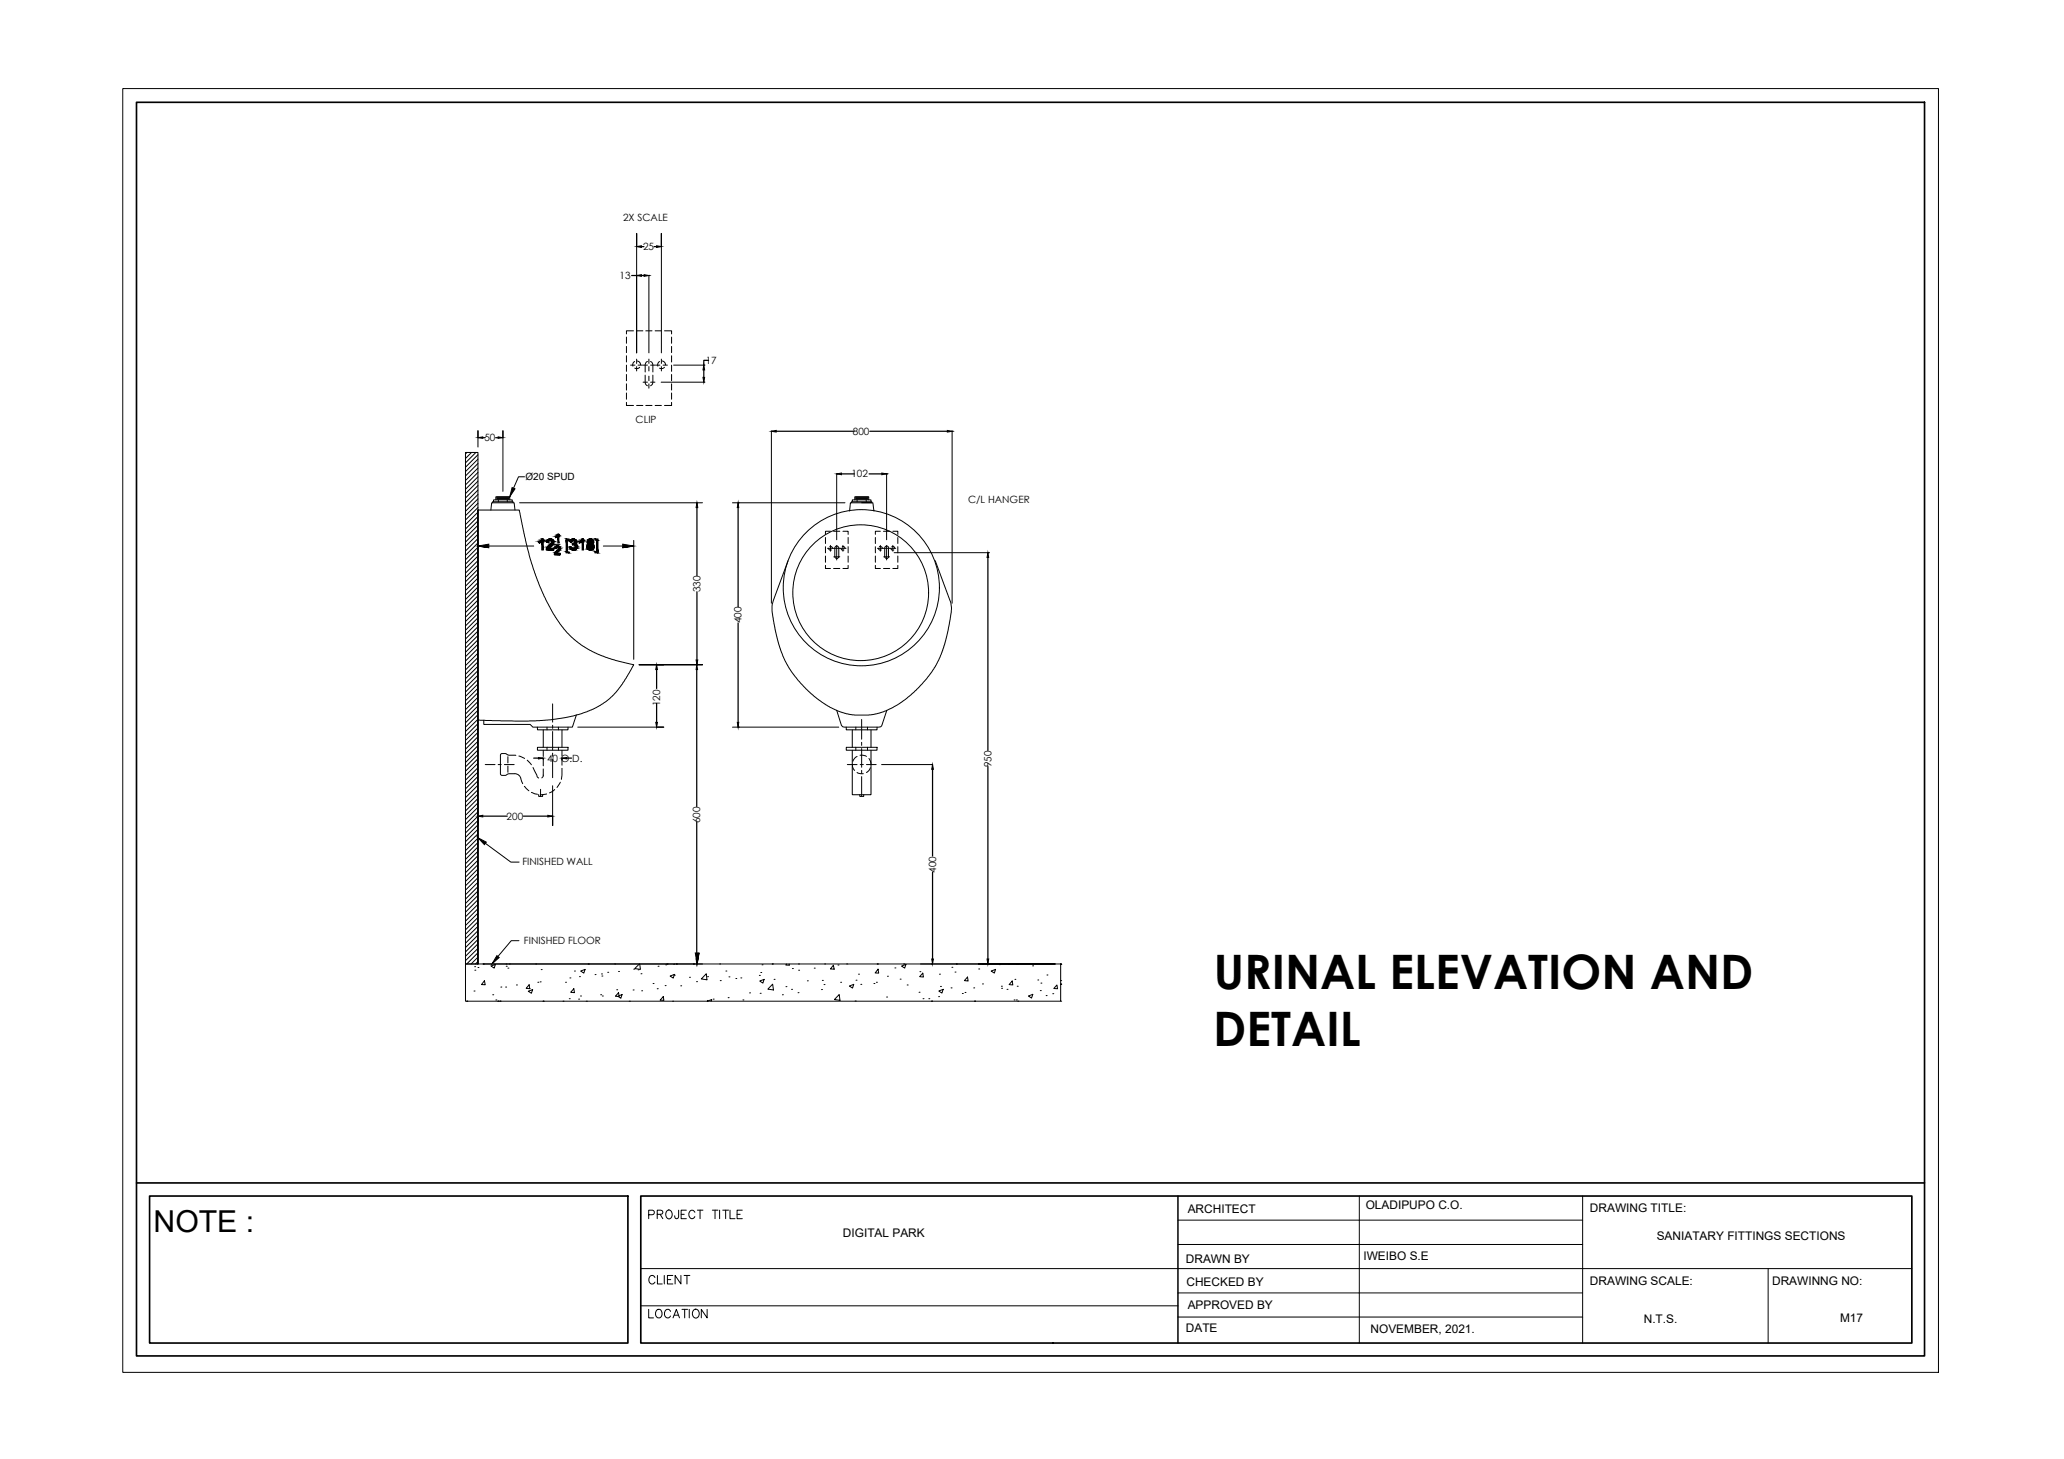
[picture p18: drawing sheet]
<svg xmlns="http://www.w3.org/2000/svg" width="420mm" height="297mm" viewBox="0 0 420 297" stroke-linecap="round" stroke-linejoin="round" font-family="sans-serif">
<defs><g id="words">
<g font-size="9.7">
<text x="247.1" y="201.3">URINAL ELEVATION AND</text>
<text x="247" y="212.9">DETAIL</text>
</g>
<text font-size="6.1" x="31.3" y="250.8">NOTE :</text>
<g font-size="2.4">
<text x="171.6" y="251.8">DIGITAL PARK</text>
<text x="241.8" y="247">ARCHITECT</text>
<text x="278" y="246.2">OLADIPUPO C.O.</text>
<text x="323.7" y="246.8">DRAWING TITLE:</text>
<text x="241.4" y="257.2">DRAWN BY</text>
<text x="277.6" y="256.5">IWEIBO S.E</text>
<text x="337.2" y="252.5">SANIATARY FITTINGS SECTIONS</text>
<text x="241.5" y="261.9">CHECKED BY</text>
<text x="323.7" y="261.7">DRAWING SCALE:</text>
<text x="360.7" y="261.7">DRAWINNG NO:</text>
<text x="241.8" y="266.5">APPROVED BY</text>
<text x="334.6" y="269.3">N.T.S.</text>
<text x="374.6" y="269.1">M17</text>
<text x="241.4" y="271.2">DATE</text>
<text x="279" y="271.5">NOVEMBER, 2021.</text>
</g>
<g font-size="2">
<text x="126.8" y="45.1">2X SCALE</text>
<text x="130.9" y="50.9">25</text>
<text x="126.1" y="56.8">13</text>
<text x="143.7" y="74">17</text>
<text x="98.6" y="89.8">50</text>
<text x="129.4" y="86.1">CLIP</text>
<text x="173.6" y="88.5">800</text>
<text x="106.9" y="97.7">Ø20 SPUD</text>
<text x="173.3" y="97.2">102</text>
<text x="197.1" y="102.3">C/L HANGER</text>
<text x="142.6" y="120.6" transform="rotate(-90 142.6 120.6)">330</text>
<text x="150.9" y="126.9" transform="rotate(-90 150.9 126.9)">400</text>
<text x="134.4" y="143.8" transform="rotate(-90 134.4 143.8)">120</text>
<text x="111.4" y="155.1">40 O.D.</text>
<text x="201.8" y="156.2" transform="rotate(-90 201.8 156.2)">950</text>
<text x="103.1" y="166.9">200</text>
<text x="142.6" y="167.6" transform="rotate(-90 142.6 167.6)">600</text>
<text x="106.4" y="176">FINISHED WALL</text>
<text x="190.6" y="177.7" transform="rotate(-90 190.6 177.7)">400</text>
<text x="106.7" y="192.1">FINISHED FLOOR</text>
</g>
</g></defs>
<!-- layer: PDF22_PDF13_Solid Fills -->
<g fill="#000" stroke="#000" stroke-width=".2">
<path d="M104.2 99.3l.6 .2-1 1.6zM97.3 170.6l1.7 .9-.4 .5zM101.1 194.6l.5 .3-1.4 1.3z"/>
<path d="M97.3 111.2l2.2-.4v.7zM97.3 111.2l2.2 .3z"/>
<path d="M126.8 110.8v.7l2.2-.3zM126.8 111.5l2.2-.3z"/>
<path d="M141.5 194h.8l-.4 2.3zM142.3 194l-.4 2.3z"/>
</g>
<!-- layer: PDF22_PDF13_Geometry -->
<g fill="#000" stroke="#000" stroke-width=".2">
<path d="M111.3 110.3l.3 .1zM111.5 109.9h1zM111.3 111.7h.3zM111.8 111.1h.4zM113 111.3h.9zM113.1 109.3h.2zM113.2 111.2h.6zM116 111.4l.3-.1zM116.6 110.9h.1zM116.7 110.7h.5zM117 110.6h.3zM117 111h.4z"/>
<path d="M118 110.4h.2zM119.8 111.9l.6 .1z"/>
<path d="M109.7 110.4l.1 .1zM109.7 110.4h.3z"/>
<path d="M109.9 110.2h.4zM109.9 110.2h.4z"/>
<path d="M109.9 110.2h.4zM109.8 110.3h.5zM109.8 110.3h.5zM109.7 110.3h.5zM109.7 110.3h.5zM109.7 110.3l.4 .1zM109.7 110.4h.4zM109.7 110.4h.3zM109.7 110.4h.3zM109.7 110.4h.3z"/>
<path d="M110.4 109.7l.2 .1zM110.4 109.7l.2 .1zM110.4 109.8l.2 .1v-.1zM110.4 109.8l.2 .1h-.3zM110.3 109.9l.3 .1zM110.2 110h.4zM110.2 110l.4 .1zM110.2 110l.4 .1h-.5zM110.1 110.1l.5 .1v-.1zM109.9 110.2l.2-.1 .5 .1z"/>
<path d="M110.3 110.2l.3 1.8v-1.8zM110.3 110.2l.3 1.8h-.3z"/>
<path d="M111.3 110.3l.3 .1zM111.3 110.4h.3z"/>
<path d="M111.4 111.6h.3zM111.4 111.6h.3zM111.4 111.6l.2 .1z"/>
<path d="M111.4 111.5h.4zM111.4 111.5h.4zM111.4 111.5h.4zM111.4 111.5h.4zM111.4 111.5h.3zM111.4 111.5h.3zM111.4 111.5h.3z"/>
<path d="M111.6 109.8l.9 .1h-1zM111.5 109.9h1z"/>
<path d="M111.3 110.2h.3zM111.3 110.2l.3 .1z"/>
<path d="M111.3 111.7h.3zM111.3 111.7h.3z"/>
<path d="M111.4 110.1h.3zM111.4 110.1l.2 .1zM111.4 110.2h.2zM111.4 110.2h.2z"/>
<path d="M111.4 110h.3zM111.4 110l.3 .1z"/>
<path d="M111.4 110h.5zM111.4 110h.3z"/>
<path d="M111.4 109.9h.5zM111.4 109.9l.5 .1z"/>
<path d="M111.9 109.7l.5 .1zM111.6 109.8h.8zM111.6 109.8h.8zM111.6 109.8l.9 .1z"/>
<path d="M111.8 111.1l.3 .2 .1-.2zM111.8 111.1l.3 .2h-.4zM111.7 111.3h.4zM111.6 111.3h.4zM111.6 111.3l.3 .1 .1-.1zM111.6 111.3l.3 .1h-.4zM111.5 111.4h.4zM111.5 111.4h.4z"/>
<path d="M112.3 110.7h.3zM112.2 110.7h.4zM112.2 110.8h.3zM112.2 110.8h.3zM112.2 110.8l.3 .1zM112.1 110.9h.4zM112 111h.4zM112 111h.4zM112 111h.4zM112 111l.2 .1 .2-.1zM111.8 111.1l.2-.1 .2 .1zM111.8 111.1h.4z"/>
<path d="M112.4 110.4l.3 .1h-.3zM112.4 110.5l.3 .1zM112.4 110.5l.3 .1zM112.4 110.6h.3zM112.4 110.6h.2zM112.3 110.6l.3 .1zM112.3 110.7h.3zM112.3 110.7h.3zM112.3 110.7h.3z"/>
<path d="M111.5 109.9h1.1zM111.4 109.9h1.2z"/>
<path d="M112.1 109.9l.5 .1zM112.1 109.9l.5 .1zM112.2 110h.4zM112.2 110h.4z"/>
<path d="M112.2 110l.4 .1zM112.2 110l.4 .1z"/>
<path d="M112.3 110.1h.4zM112.3 110.1h.4z"/>
<path d="M112.4 110.1l.3 .1zM112.4 110.1l.3 .1zM112.4 110.2l.3 .1zM112.4 110.2l.3 .1z"/>
<path d="M112.4 110.3h.3zM112.4 110.3h.3zM112.4 110.3l.3 .1zM112.4 110.3l.3 .1z"/>
<path d="M112.4 110.4h.3zM112.4 110.4h.3zM112.4 110.4h.3zM112.4 110.4h.3v.1z"/>
<path d="M111.3 111.7l1.4 .1zM111.3 111.7l1.4 .1zM111.3 111.8h1.4zM111.3 111.8h1.4zM111.3 111.8l1.4 .1zM111.3 111.8l1.4 .1zM111.2 111.9l1.5 .1zM111.2 111.9l1.5 .1z"/>
<path d="M112.9 111.7h.2zM112.9 111.6l.2 .1zM112.9 111.6l.2 .1z"/>
<path d="M113 111.3h.3zM113 111.3h.4z"/>
<path d="M113 112.6h.2zM113 112.6h.2zM113 112.6l.2 .1zM112.9 112.7h.3zM112.9 112.7h.3zM112.9 112.7h.3z"/>
<path d="M112.9 111.5h.3zM112.9 111.5l.2 .1z"/>
<path d="M113 111.4h.2zM113 111.4l.2 .1zM113 111.5h.2zM113 111.5h.2z"/>
<path d="M113 111.4h.3zM113 111.4h.2z"/>
<path d="M113.3 112.3l.3 .1h-.4zM113.2 112.4h.4zM113.2 112.4h.3zM113.2 112.4h.3zM113.1 112.4h.3zM113.1 112.4h.3zM113.1 112.4l.3 .1zM113.1 112.5h.3zM113.1 112.5h.2zM113 112.5h.3zM113 112.6h.3zM113 112.6h.3zM113 112.6h.3zM113 112.6h.3zM113 112.6h.3z"/>
<path d="M113 111.3h.3zM113 111.3l.3 .1z"/>
<path d="M113.2 109.2h.4zM113.2 109.2h.4z"/>
<path d="M113.2 109.2h.4zM113.2 109.2h.3zM113.2 109.2h.3zM113.2 109.2h.3zM113.1 109.2h.4zM113.1 109.2l.3 .1zM113.1 109.3h.3zM113.1 109.3h.2zM113.1 109.3h.2zM113.1 109.3h.2z"/>
<path d="M113.3 111.1l.5 .1zM113.2 111.2h.6zM113.1 111.2h.7z"/>
<path d="M113.7 111.9l.2 .1h-.3zM113.6 112h.3zM113.6 112h.3zM113.6 112h.3zM113.6 112l.2 .1zM113.6 112.1h.2zM113.6 112.1h.2zM113.5 112.1h.3zM113.5 112.1h.3zM113.5 112.1l.1 .2 .2-.2zM113.3 112.3l.2-.2 .1 .2zM113.3 112.3h.3zM113.3 112.3h.3z"/>
<path d="M113.6 108.8h.2zM113.6 108.8h.2zM113.6 108.8l.2 .1zM113.6 108.8l.2 .1h-.3zM113.5 108.9l.3 .1zM113.5 108.9l.3 .1h-.4zM113.4 109l.4 .1zM113.4 109l.4 .1zM113.4 109.1l.4 .1v-.1zM113.2 109.2l.2-.1 .4 .1z"/>
<path d="M113.6 109.2l.2 1.3v-1.3zM113.6 109.2l.2 1.3h-.2z"/>
<path d="M113.8 111.8h.2zM113.7 111.8l.3 .1zM113.7 111.8l.3 .1zM113.7 111.9h.3zM113.7 111.9h.3z"/>
<path d="M113.1 111.2l.8 .1zM113.1 111.2l.8 .1zM113.1 111.3h.8zM113.1 111.3h.8z"/>
<path d="M113.8 111.7l.2 .1h-.2zM113.8 111.8h.2zM113.8 111.8h.2z"/>
<path d="M113.6 111.3h.4zM113.6 111.3h.4zM113.6 111.3l.4 .1zM113.6 111.3l.4 .1z"/>
<path d="M113.7 111.4h.3zM113.7 111.4h.3z"/>
<path d="M113.7 111.4l.3 .1zM113.7 111.4l.3 .1z"/>
<path d="M113.8 111.5h.2zM113.8 111.5h.2zM113.8 111.5h.2z"/>
<path d="M113.8 111.5l.2 .1zM113.8 111.5l.2 .1zM113.8 111.6h.2z"/>
<path d="M113.8 111.6l.2 .1zM113.8 111.6l.2 .1zM113.8 111.7h.2zM113.8 111.7h.2v.1z"/>
<path d="M112.9 112.7l1.1 .1zM112.9 112.7l1.1 .1zM112.9 112.8h1.1zM112.9 112.8h1.1zM112.9 112.8l1.1 .1zM112.9 112.8l1.1 .1zM112.9 112.9h1.1zM112.9 112.9h1.1z"/>
<path d="M115.2 110l.3 2.4v-2.4zM115.2 110l.3 2.4h-.3z"/>
<path d="M115.2 109.7l.6 .3v-.3zM115.2 109.7l.6 .3h-.6z"/>
<path d="M115.2 112.4l.6 .2v-.2zM115.2 112.4l.6 .2h-.6z"/>
<path d="M116.1 111.7h.5zM116.1 111.7h.5z"/>
<path d="M116 111.4l.3 .1zM116 111.4l.3 .1zM116 111.5h.3zM116 111.5h.3z"/>
<path d="M116.3 109.8h.8zM116.3 109.8h.8z"/>
<path d="M116 110.2l.3 .1zM116 110.2l.3 .1zM116 110.3h.3z"/>
<path d="M116 110.3h.3zM116 110.3h.3z"/>
<path d="M116 111.5l.4 .1-.1-.1zM116 111.5l.4 .1h-.3z"/>
<path d="M116.1 110.2h.3zM116.1 110.2h.2z"/>
<path d="M116.1 111.6l.4 .1zM116.1 111.6l.4 .1z"/>
<path d="M116.1 110.1h.4zM116.1 110.1h.3zM116.1 110.1l.3 .1zM116.1 110.1l.3 .1z"/>
<path d="M116.1 111.7h.4zM116.1 111.7h.4z"/>
<path d="M116.2 110h.3zM116.2 110l.3 .1z"/>
<path d="M116.1 111.7l.5 .1zM116.1 111.7l.5 .1z"/>
<path d="M116.2 109.9h.4zM116.2 109.9h.4z"/>
<path d="M116.2 109.9h.4zM116.2 109.9l.3 .1z"/>
<path d="M116.6 109.7l.4 .1zM116.5 109.8h.5zM116.5 109.8h.5zM116.3 109.8h.7z"/>
<path d="M117 110.1h.3zM117 110.1h.3zM117 110.1h.3z"/>
<path d="M116.3 109.8l.8 .1zM116.3 109.8l.8 .1zM116.3 109.9h.9zM116.3 109.9h.9zM116.3 109.9h.9zM116.2 109.9h1zM116.2 109.9h1z"/>
<path d="M117.1 111h.3zM117.1 111l.4 .2-.1-.2zM117.1 111l.4 .2h-.3zM117.2 111.2h.3zM117.2 111.2l.3 .1z"/>
<path d="M116.6 110.7h.6zM116.6 110.7h.6zM116.6 110.7h.6zM116.6 110.7h.5zM116.6 110.7l.6 .1zM116.6 110.7l.6 .1zM116.6 110.8l.7 .1zM116.6 110.8l.7 .1zM116.6 110.9h.7z"/>
<path d="M117.2 111.2l.3 .1zM117.2 111.3h.3z"/>
<path d="M116.8 109.9l.5 .1zM116.8 109.9l.5 .1z"/>
<path d="M116.9 110h.4zM116.9 110h.4zM116.9 110l.4 .1zM116.9 110l.4 .1z"/>
<path d="M116.9 110.6h.4zM116.9 110.6h.3zM116.9 110.6h.3zM116.9 110.6h.3z"/>
<path d="M116.2 111.8h1.1zM116.2 111.8h1.1zM116.2 111.8h1.1zM116.2 111.8h1zM116.3 111.8h.9zM116.3 111.8l.9 .1zM116.3 111.9h.9zM116.3 111.9h.8zM116.3 111.9l.6 .1 .2-.1zM116.3 111.9l.6 .1z"/>
<path d="M117 110.1l.4 .1-.1-.1zM117 110.1l.4 .1h-.3zM117.1 110.2h.3z"/>
<path d="M116.9 110.9l.5 .1zM116.9 110.9l.5 .1zM117 111h.4z"/>
<path d="M117.1 110.2l.3 .1zM117.1 110.2l.3 .1z"/>
<path d="M117.1 110.3h.3zM117.1 110.3h.3z"/>
<path d="M117.1 110.3l.3 .1zM117.1 110.3l.3 .1zM117.1 110.4h.3zM117.1 110.4h.3zM117.1 110.4h.3zM117.1 110.4l.2 .1zM117 110.5h.3zM117 110.5h.3zM117 110.5h.3zM117 110.5l.3 .1zM116.9 110.6h.4z"/>
<path d="M117 111h.4zM117 111h.4zM117.1 111h.3zM117.1 111h.3z"/>
<path d="M117 111.7h.4zM116.8 111.8h.5z"/>
<path d="M117.1 111.5l.3 .1zM117.1 111.5l.3 .1z"/>
<path d="M117.1 111.6h.3zM117 111.7h.4zM117 111.7h.4zM117 111.7h.4z"/>
<path d="M117.2 111.3l.3 .1v-.1zM117.2 111.3l.3 .1h-.3zM117.2 111.4l.3 .1zM117.2 111.4l.3 .1z"/>
<path d="M117.2 111.5h.3zM117.2 111.5h.2z"/>
<path d="M118.1 110.2h.4zM118.1 110.2h.4z"/>
<path d="M118.1 110.2l.4 .1zM118 110.3h.5zM118 110.3h.5zM118 110.3h.4zM118 110.3h.4zM118 110.3l.3 .1zM118 110.4h.3zM118 110.4h.3zM118 110.4h.3zM118 110.4h.2z"/>
<path d="M118.6 109.7l.2 .1zM118.6 109.7l.2 .1zM118.5 109.8l.3 .1v-.1zM118.5 109.8l.3 .1h-.4zM118.4 109.9l.4 .1zM118.3 110h.5zM118.3 110l.5 .1zM118.3 110l.5 .1h-.5zM118.3 110.1l.5 .1v-.1zM118.1 110.2l.2-.1 .5 .1z"/>
<path d="M118.5 110.2l.3 1.8v-1.8zM118.5 110.2l.3 1.8h-.3z"/>
<path d="M119.5 111.2l1.4 .1zM119.5 111.3h1.4zM119.5 111.3h1.4zM119.5 111.3l1.4 .2v-.2zM119.5 111.3l1.4 .2h-1.4zM119.5 111.5h1.4zM119.5 111.5h1.4l-.1 .2z"/>
<path d="M119.5 111.5l1.3 .2h-1.2zM119.6 111.7h1.2zM119.6 111.7h1.2z"/>
<path d="M119.5 111l1.4 .2h-1.4zM119.5 111.2h1.4zM119.5 111.2l1.4 .1z"/>
<path d="M119.6 110.2l1.2 .1h-1.2zM119.6 110.3h1.2zM119.6 110.3l1.2 .1z"/>
<path d="M119.6 110.3l1.2 .1zM119.6 110.4h1.2zM119.6 110.4h1.2zM119.6 110.4l1.2 .1v-.1zM119.6 110.4l1.2 .1h-1.2zM119.6 110.5h1.2zM119.6 110.5h1.2z"/>
<path d="M119.6 111h1.2zM119.6 111h1.2z"/>
<path d="M119.6 111.7l1.1 .1zM119.6 111.8h1.1zM119.6 111.8l1 .1zM119.8 111.9h.8zM119.8 111.9h.8l-.2 .1z"/>
<path d="M119.6 110.5l1.1 .1zM119.6 110.6h1.1zM119.6 110.6h1.1z"/>
<path d="M119.6 110l1.2 .2h-1.2zM119.6 110.2h1.2zM119.6 110.2h1.2v.1z"/>
<path d="M119.6 110.6h1.1zM119.7 110.6h1zM119.7 110.6l.9 .1zM119.8 110.7h.8zM119.8 110.7h.7zM119.9 110.7l.7 .1zM119.8 110.8h.8z"/>
<path d="M119.6 110h1.1zM119.6 110h1.1zM119.6 110h1.1l.1 .2z"/>
<path d="M119.8 110.8h.8zM119.8 110.8h.8z"/>
<path d="M119.8 109.8l.9 .1h-1zM119.7 109.9h1zM119.7 109.9l1 .1z"/>
<path d="M120 109.7l.6 .1zM119.8 109.8h.8zM119.8 109.8h.8zM119.8 109.8l.9 .1z"/>
<path d="M119.8 110.8l.9 .1zM119.6 110.9h1.1zM119.6 110.9h1.1zM119.6 110.9h1.1zM119.6 110.9l1.2 .1zM119.6 110.9l1.2 .1z"/>
<path d="M119.6 111h1.3zM119.6 111h1.3zM119.5 111h1.4zM119.5 111h1.4v.2z"/>
<path d="M121.1 109.7l.6 .3v-.3zM121.1 109.7l.6 .3h-.6z"/>
<path d="M121.4 110l.3 2.4v-2.4zM121.4 110l.3 2.4h-.3z"/>
<path d="M121.1 112.4l.6 .2v-.2zM121.1 112.4l.6 .2h-.6z"/>
</g>
<!-- layer: PDF22_01-GROUND FLOOR PLAN$0$A-WALL-CMU -->
<g fill="#000" stroke="#000" stroke-width=".2">
<path d="M129.6 56.1l1-.2v.4zM129.6 50.2l1-.2v.4zM131.1 55.9l1 .2-1 .2zM133.7 50l.9 .2-.9 .2zM143.1 76.8h.3l-.1 1zM143.3 74.3l.1 1h-.3zM97.3 89.1l1-.2v.3zM101.4 88.9l1 .2-1 .1zM157 87.8l1-.2v.4zM170.3 96.5l1-.2v.3zM179.5 96.3l1 .2-1 .1zM192.8 87.6l1 .2-1 .2z"/>
<path d="M141.9 102.4l.1 .9h-.3zM150.3 102.4l.1 .9h-.3zM201.1 112.5l.2 1h-.4zM133.7 135.3l.1 1h-.3zM141.8 135.3l.2 1h-.3zM141.7 134.4h.3l-.1 .9zM109.6 154.2l1 .1-1 .2zM114.4 154.3l1-.1v.3zM133.5 147.1h.3l-.1 .9zM150.1 147.1h.3l-.1 .9zM189.8 155.7l.2 .9h-.3zM97.3 166.2l1-.2v.3z"/>
<path d="M111.5 166l1 .2-1 .1zM141.7 195.2h.3l-.2 1.1zM189.7 195.2h.3l-.2 1.1zM200.9 195.2h.4l-.2 1.1z"/>
</g>
<!-- layer: PDF22_G-ANNO-TTLB -->
<g fill="none" stroke="#000" stroke-width=".2">
<path d="M130.4 258.3h258.8M132.1 247.3h.7a.47 .47 0 0 0 .4-.5 .47 .47 0 0 0-.4-.4h-.7v1.7M133.8 247.2l1-.1 .1-.2-.1-.4-.3-.1h-.7v1.7M133.8 259.7v1.7h1M134.4 247.2l.5 .9M135.2 259.7v1.7M135.7 246.6a.66 .66 0 0 1 .8-.1 .66 .66 0 0 1 .3 .7 .69 .69 0 0 1-.6 1 .69 .69 0 0 1-.7-.9zM137 259.7h-1.1v1.7h1.1M138.1 246.4v1.5l-.5 .2-.2-.2-.1-.4M138.6 259.7v1.7l-1.2-1.7v1.7M138.7 247.2h.6M139.2 259.7h1.2"/>
<path d="M139.7 246.4h-1v1.7h1M139.8 259.7v1.7M141.4 246.8a.65 .65 0 0 0-.8-.4 .65 .65 0 0 0-.4 .8 .65 .65 0 0 0 .4 .9 .65 .65 0 0 0 .8-.4M142 246.4h1.1M142.5 246.4v1.7M145 246.4h1.1M145.6 246.4v1.7M146.5 246.4v1.7M147.1 246.4h1.2M147.7 246.4v1.7M148.6 246.4v1.7h1M150 247.2h.7"/>
<path d="M151.1 246.4h-1.1v1.7h1.1M239.8 243.5v29.9M239.8 253.4h82.4M239.8 248.4h82.4M130.4 265.9h109.4M132.1 266.6v1.7h.9M133.3 260.1a.63 .63 0 0 0-.7-.4 .63 .63 0 0 0-.5 .7 .75 .75 0 0 0 .2 .8 .75 .75 0 0 0 .8 .1l.2-.3M133.6 266.8a.57 .57 0 0 1 1 0 .83 .83 0 0 1 .1 1 .83 .83 0 0 1-.9 .4 1.03 1.03 0 0 1-.2-1.4zM135.9 260.5h.6M136.5 267a.59 .59 0 0 0-.9-.3 .85 .85 0 0 0-.4 1 .85 .85 0 0 0 1 .5l.3-.3M137 268.3l.7-1.7 .6 1.7M137.3 267.8h.8"/>
<path d="M138.8 266.6h1.2M139.4 266.6v1.7M140.3 266.6v1.7M141.1 266.8a.69 .69 0 0 1 .9-.2 .69 .69 0 0 1 .3 .8 .72 .72 0 0 1-.6 1 .72 .72 0 0 1-.8-.9zM143.9 266.6v1.7l-1.1-1.7v1.7M239.8 268.1h82.4M239.8 263.2h82.4"/>
</g>
<!-- layer: PDF22_G-ANNO-TTLB-THIN -->
<path d="M25 18h369.6v261.4h-369.6zM239.8 243.5v29.9M276.7 243.5v29.9M322.2 243.5v29.9M359.9 258.3v15.1" fill="none" stroke="#000" stroke-width=".2"/>
<!-- layer: PDF22_G-ANNO-TTLB-MEDM -->
<path d="M27.8 20.8h364v255.3h-364zM27.8 240.8h364M30.5 243.5h97.3v29.9h-97.3zM130.4 243.5h258.8v29.9h-258.8z" fill="none" stroke="#000" stroke-width=".34"/>
<!-- layer: PDF22_0 -->
<path d="M394.6 279.4h.1" fill="none" stroke="#000" stroke-width=".25"/>
<!-- layer: PDF22_PDF13_Geometry -->
<g fill="none" stroke="#000" stroke-width=".2">
<path d="M129.6 47.5v24.3v-15.7M132.1 56.1v15.7M134.6 47.5v24.3M127.5 68.6v1.3M127.5 70.5v1.3M127.5 72.4v1.3M127.5 74.3v1.3M127.5 76.2v1.3M127.5 78.1v1.3M128.4 74.3h.9M129 67.4h-1.5v.6M129.2 73.6a.78 .78 0 0 0-.4 .9"/>
<path d="M129.6 67.4h1.3M129.6 73.1v.9M129.6 74.6v.9M129.7 73.5a.78 .78 0 0 1 .7 .8M129.9 74.3h.9M130.2 74.8a.78 .78 0 0 1-1 .2M130.9 74.3h.9M130.9 77.8h.9M131.3 76.4v1.5l.2 .4 .3 .2M131.5 67.4h1.2M131.8 73.6l-.3 .1-.2 .5v1.5M132.1 73.1v.9"/>
<path d="M132.1 74.6v.9M132.1 76.6v.9M132.1 78.1v.9M132.4 73.6l.3 .1 .2 .5v1.5M132.4 74.3h.9M132.4 77.8h.9M132.9 76.4v1.5l-.1 .4-.4 .2M133.4 67.4h1.2M133.4 74.3h.9M134.3 73.6a.78 .78 0 0 0-.4 .9M134.6 77.8h8.7M134.6 73.1v.9"/>
<path d="M134.6 74.6v.9M134.8 73.5a.78 .78 0 0 1 .7 .8M135 74.3h.9M135.3 74.8a.78 .78 0 0 1-1 .2M135.3 67.4h1.4v.6M136.7 68.6v1.3M136.7 70.5v1.3M136.7 72.4v1.3M136.7 74.3v1.3M136.7 76.2v1.3M136.7 78.1v1.3M137.1 74.3h6.2"/>
<path d="M95.1 92.1l-.3 .3M96 92.1l-1.2 1.2M96.9 92.1l-2.1 2.1M97.3 87.7v3.3M97.3 92.6l-2.5 2.5M97.3 93.5l-2.5 2.5M97.3 94.4l-2.5 2.5M97.3 95.3l-2.5 2.5M97.3 96.2l-2.5 2.5M97.3 97.1l-2.5 2.5M97.3 98l-2.5 2.5M97.3 98.8l-2.5 2.6"/>
<path d="M97.3 99.8l-2.5 2.5M102.4 87.7v12.3M106.8 97.1h-1.2l-1.1 2.3M127.5 81.9v.7h1.5M127.5 80v1.3M129.6 82.6h1.3M131.5 82.6h1.2M133.4 82.6h1.2M136.7 81.9v.7h-1.4M136.7 80v1.3M157 87.8v35M170.3 96.5v13.4"/>
<path d="M180.5 96.5v13.4M193.8 87.8v35M97.3 110v20M97.3 100.7l-2.5 2.5M97.3 101.6l-2.5 2.5M97.3 102.4l-2.5 2.6M97.3 103.3l-2.5 2.6M97.3 104.3l-2.5 2.5M97.3 105.2l-2.5 2.5M97.3 106l-2.5 2.6M97.3 106.9l-2.5 2.6M97.3 107.8l-2.5 2.6"/>
<path d="M97.3 108.8l-2.5 2.5M97.3 109.6l-2.5 2.6M97.3 110.5l-2.5 2.6M97.3 111.4l-2.5 2.6M97.3 112.3l-2.5 2.6M97.3 113.2l-2.5 2.5M97.3 114.1l-2.5 2.6M97.3 115l-2.5 2.6M97.3 115.9l-2.5 2.5M97.3 116.8l-2.5 2.5M97.3 117.7l-2.5 2.5M97.3 118.6l-2.5 2.6"/>
<path d="M97.3 119.5l-2.5 2.5M99.5 111.2h9.1M99.9 103.8l.2-1.4h4.6l.1 1.4M100.3 102.4v-.2h4.2v.2M100.5 102.2v-.4h3.8v.4M100.9 101.8v-.7h2.9v.7M101.1 101.6h2.5M101.1 101.5h2.5M101.1 101.3h2.5M101.1 101.2h2.5M101.4 101.8v.4M103.3 101.8v.4"/>
<path d="M105.8 102.4h37.2M111.6 111.7h-.3h.3M111.7 111.5h-.3h.3M111.9 111.4h-.4h.4M112.4 109.8h-.8h.8M112.6 110.7h-.3h.3M112.7 110.4h-.3h.3M112.9 110.8h1.1M113.2 112.7h-.3h.3M113.3 112.6h-.3h.3M113.6 112.3h-.3h.3M113.9 111.3h-.8h.8"/>
<path d="M114 111.9h-.3h.3M114 111.5h-.2h.2M114 111.6h-.2h.2M114 111.8h-.2h.2M116.6 110.7h.1M116.6 110.9h.1M117.2 109.9h-1h1M117.2 110.6h-.3h.3M117.3 110.1h-.3h.3M117.3 110.9h-.7h.7M117.4 110.2h-.3h.3M117.4 111h-.3h.3"/>
<path d="M117.5 111.2h-.3h.3M117.5 111.3h-.3h.3M120.6 109.8h-.8h.8M120.6 111.9h-.8h.8M120.7 109.9h-1h1M120.7 110h-1.1h1.1M120.7 110.6h-1.1h1.1M120.8 110.5h-1.2h1.2M120.8 110.2h-1.2h1.2M120.8 110.3h-1.2h1.2M120.8 111.7h-1.2h1.2M120.9 111h-1.4h1.4"/>
<path d="M120.9 111.2h-1.4h1.4M120.9 111.5h-1.4h1.4M122.8 111.2h4M129 110v24.2M149.1 102.4h22.9M160.4 114.2l-3 8.3a8.6 8.6 0 0 0 .1 3.7l1 4.8 1.3 3.6 1.3 2.1 3 3.6 1.5 1.4 1.7 1.3 1.6 1 1.7 .8 2.9 .7 3.3 .1 1.7-.3 1.3-.4 3-1.4 1.8-1.3 1.6-1.4 2.4-2.5 1.8-2.6 1.3-2.9 1.1-3.4 .6-3.6a7 7 0 0 0 0-3.6l-3-8M168 115.1v.6h1.1M168 109.4v1.3M168 111.3v1.3M168 113.2v1.3M168.5 111.6h3.7M168.7 111.6l.2 .4h.4"/>
<path d="M168.9 111.3a.4 .4 0 0 1 .6 .3M169.1 108.2h-1.1v.6M169.1 111v1.2M169.7 115.7h1.3M169.7 108.2h1.3M169.7 113.4h1.3M169.9 111.6a.4 .4 0 0 1 .4-.4 .4 .4 0 0 1 .4 .4M169.9 113.3a.4 .4 0 0 0 .4 .4 .4 .4 0 0 0 .4-.4M169.9 111.6v1.8M170.3 111v3M170.7 111.6v1.8M171.2 111.6l.1 .3 .5 .1"/>
<path d="M171.4 111.3a.4 .4 0 0 1 .6 .3M171.6 108.2h1v.6M171.6 111v1.2M172.6 115.1v.6h-1M172.6 109.4v1.3M172.6 111.3v1.3M172.6 113.2v1.3M172.9 104.1l.2-1.7h4.6l.2 1.7M173.3 102.4v-.2h4.2v.2h-2.1M173.5 102.2v-.4h3.8v.4M174 101.8v-.7h2.8v.7M174.2 101.6h2.5"/>
<path d="M174.2 101.5h2.5M174.2 101.3h2.5M174.2 101.2h2.5M174.5 101.8v.4M176.3 101.8v.4M178.2 115.1v.6h1M178.2 109.4v1.3M178.2 111.3v1.3M178.2 113.2v1.3M178.6 111.6h2.5M178.8 111.6l.2 .3 .4 .1M179 111.3h.5l.1 .3"/>
<path d="M179.2 108.2h-1v.6M179.2 111v1.2M179.8 115.7h1.3M179.8 108.2h1.3M179.9 113.4h1.2M180.1 113.3a.4 .4 0 0 0 .4 .4 .4 .4 0 0 0 .4-.4M180.1 111.6a.4 .4 0 0 1 .4-.4 .4 .4 0 0 1 .4 .4M180.1 111.6v1.8M180.5 111v3M180.9 111.6v1.8M181.2 111.6h1.1M181.4 111.6l.1 .3 .5 .1"/>
<path d="M181.5 111.3h.5l.1 .3M181.8 108.2h1v.6M181.8 111v1.2M182 112.5h19.4M182.8 115.1v.6h-1M182.8 109.4v1.3M182.8 111.3v1.3M182.8 113.2v1.3M97.3 120.4l-2.5 2.5M97.3 121.3l-2.5 2.5M97.3 122.2l-2.5 2.5M97.3 123.1l-2.5 2.5"/>
<path d="M97.3 124l-2.5 2.5M97.3 124.9l-2.5 2.5M97.3 125.8l-2.5 2.5M97.3 126.7l-2.5 2.5M97.3 127.6l-2.5 2.5M97.3 128.5l-2.5 2.5M97.3 129.4l-2.5 2.5M97.3 130.3l-2.5 2.5M97.3 131.1l-2.5 2.6M97.3 132l-2.5 2.6M97.3 133l-2.5 2.5M97.3 133.9l-2.5 2.5"/>
<path d="M97.3 134.7l-2.5 2.6M97.3 135.6l-2.5 2.6M97.3 136.5l-2.5 2.6M97.3 137.5l-2.5 2.5M97.3 138.3l-2.5 2.6M97.3 139.2l-2.5 2.6M130.1 135.3h5M143 135.3h-12.9h12.9M97.3 146.6l10.2 .2 4.5-.2 4-.7 3.5-1 2.6-1.3 1.3-.8 1.5-1.4 1.8-2.1 2.3-4-4.6-1.1-2.2-.8-2.1-1-1.9-1.2-1.4-1.1-1.4-1.4-1.4-1.7-1.4-2.1-1.5-2.8-2.2-5.4-1.6-5.2-1.6-7.7h-8.4v92.5v-104.2h-2.5v104.2h2.5M97.3 140.1l-2.5 2.6M97.3 141l-2.5 2.6M97.3 141.9l-2.5 2.6"/>
<path d="M97.3 142.8l-2.5 2.6M97.3 143.7l-2.5 2.6M97.3 144.6l-2.5 2.6M97.3 145.5l-2.5 2.5M97.3 146.4l-2.5 2.5M97.3 147.3l-2.5 2.6M97.3 148.2l-2.5 2.5M97.3 149.1l-2.5 2.5M97.3 150l-2.5 2.5M97.3 150.9l-2.5 2.5M97.3 151.8l-2.5 2.5M97.3 152.7l-2.5 2.5"/>
<path d="M97.3 153.6l-2.5 2.5M97.3 154.5l-2.5 2.5M97.3 155.4l-2.5 2.5M97.3 156.3l-2.5 2.5M97.3 157.2l-2.5 2.5M97.3 158.1l-2.5 2.5M97.3 159l-2.5 2.5M97.3 159.9l-2.5 2.5M98.8 155.7h2M101.4 155.7h.6M102.7 155.7h2M103.4 154.1v1.2"/>
<path d="M103.4 156v1.2M104.8 157.5a1.25 1.25 0 0 1 1.2 1M105 153.8h-1.4l-.7-.4h-.8l-.2 .3v4l.2 .2h.8l.7-.4h1.2M105.6 153.9l1.2 .5M106 158.5l.4 1.1M107.3 154.8l.9 .9M108.5 156.3l.9 1.9 .3 .2M109.4 152.1h6.2v.6h-6.2zM109.4 148v.6h6.2v-.6M110.6 157.8l-.1 .3-.2 .3M110.6 148.6v3.5M110.6 152.7v1.3"/>
<path d="M110.6 154.6v1.3M110.6 156.5v1.4M111.4 148v.6M111.4 152.1v.6M112.5 143.3v3.7M112.5 147.7v.6M112.5 148.9v3.8M112.5 153.3v.7M112.5 154.6v3.7M112.5 160v8.1M113.7 148v.6M113.7 152.1v.6"/>
<path d="M114.1 159.3l-.7 1M114.4 156.4l-.1 2.3M114.4 148.6v3.5M114.4 152.7v1.2M114.4 154.5v1.3M117.3 145.6l-.8 2.4h-8l-.6-.5h-9.4v-.9M117.6 148h17.5M149.1 148h21.6M170.3 144.6l1 3.1 .6 .3h7.4l.2-.3 1-3.1M172.3 148v.6h6.2v-.6M172.3 152.1h6.2v.6h-6.2zM172.5 155.7h2"/>
<path d="M173.5 152.7v9.1h3.8v-9.1M173.5 155.7l.1 .5 .4 .6M173.5 148.6v3.5M174.2 148v.6M174.2 152.1v.6M174.5 154l-.5 .3-.4 .7M174.5 157.3l1.2 .2M175.1 153.8h.5l.8 .2M175.1 155.7h.6M175.4 146.5v4M175.4 151.1v.7M175.4 152.4v3.8"/>
<path d="M175.4 156.8v.7M175.4 158.1v4M176.4 155.7h2M176.6 148v.6M176.6 152.1v.6M176.9 154.4l.3 .7 .1 .6M177.2 156.3l-.4 .6-.4 .4M177.3 148.6v3.5M179.5 155.7h10.1M97.3 162.7v5.4M97.3 160.8l-2.5 2.5M97.3 161.7l-2.5 2.5"/>
<path d="M97.3 162.6l-2.5 2.5M97.3 163.4l-2.5 2.6M97.3 164.3l-2.5 2.6M97.3 165.3l-2.5 2.5M97.3 166.2l-2.5 2.5M97.3 167l-2.5 2.6M97.3 167.9l-2.5 2.6M97.3 168.8l-2.5 2.6M97.3 169.8l-2.5 2.5M97.3 170.6l-2.5 2.6M97.3 171.5l-2.5 2.6M97.3 172.4l-2.5 2.6"/>
<path d="M97.3 173.3l-2.5 2.6M97.3 174.2l-2.5 2.5M97.3 175.1l-2.5 2.6M97.3 176l-2.5 2.6M97.3 176.9l-2.5 2.6M97.3 177.8l-2.5 2.5M97.3 178.7l-2.5 2.5M97.3 179.6l-2.5 2.6M98.8 171.7l5.2 3.8h1.7M106.7 160.1l1 .9M108.2 161.3l1.2 .4M109.7 161.8v.3h.8v-.3"/>
<path d="M110 160.7v1.4M111.3 161.6l-1.3 .2M112.9 160.7l-1 .7M175 161.8v.3h.8v-.3M94.8 196.3h121.1v7.5h-121.1zM96.6 196.8h.1M96.7 197.5h.1M97.3 197h.1M97.3 180.5l-2.5 2.5M97.3 181.4l-2.5 2.5M97.3 182.3l-2.5 2.5M97.3 183.2l-2.5 2.5"/>
<path d="M97.3 184.1l-2.5 2.5M97.3 185l-2.5 2.5M97.3 185.9l-2.5 2.5M97.3 186.8l-2.5 2.5M97.3 187.7l-2.5 2.5M97.3 188.6l-2.5 2.5M97.3 189.5l-2.5 2.5M97.3 190.4l-2.5 2.5M97.3 191.3l-2.5 2.5M97.3 192.2l-2.5 2.5M97.3 193.1l-2.5 2.5M97.3 194l-2.3 2.3"/>
<path d="M97.3 194.9l-1.4 1.4M97.3 195.7l-.5 .6M98.4 196.3h.1M98.4 196.3h44.6M98.6 199.7l.2 .8-.8-.1zM100 196.7l.9-.4-.3 .8zM103 196.3h.1M103.1 196.7h.1M103.4 197.1h.1M103.7 196.3h.1M105.6 191.5h-1.5l-2.7 3.2M109.1 196.3h.1"/>
<path d="M109.5 200h.1M110 199.9h.1M110.2 197.4h.1M115.1 200h.1M116 199.1h.1M116.9 197.7h.1M118 198.8h.1M118.2 197.7l.9-.3-.3 .7zM119.7 196.3h.1M121.1 198.4h.1M122.4 198.3h.1M122.5 198.7h.1"/>
<path d="M123.7 198h.1M125.1 196.3h.1M125.9 197.8h.1M129 197.3h.1M129.9 197.4h.1M130.1 196.3l-.9 .9 1.2 .2-.2-1.1M130.5 198.2h.1M134 196.7h.1M135.5 196.4h.1M135.8 196.3h.1M136.4 198.7l.9-.3-.3 .7zM137.1 196.3h.1"/>
<path d="M137.3 198.5h.1M137.7 196.3h.1M140.3 199h.1M141.2 196.3h.1M141.8 199.9h.1M143.8 198.2l.1 1.3-1.1-.2zM144 198.8h.1M146.5 196.3h.1M146.6 199.6h.1M147.8 197.7h.1M148.4 198.9h.1M149.8 199.2h.1"/>
<path d="M150.8 199.1h.1M154.6 198.6h.1M154.7 199.7l.8-.3-.2 .8zM154.9 198h.1M155.1 196.4h.1M157.2 196.3h.1M157.6 199.4h.1M160.1 196.3l-.2 .2h.8l-.1-.2M161.3 197.2h.1M162.5 196.3h.1M162.6 197.5h.1M164.4 199.7h.1"/>
<path d="M165.7 197.1h.1M167.4 199.6h.1M167.9 196.3h.1M169.6 196.5l.2 .8h-.7zM170.6 196.5h.1M171.1 200h.1M172.4 196.3h.1M174.3 199.6h.1M174.8 198.3h.1M178.4 200h.1M178.6 196.3h.1M178.7 197.3l.2 .8h-.7z"/>
<path d="M180.7 198.8h.1M182.2 197.1h.1M183.2 199.3h.1M183.5 196.7l.9-.4-.2 .8zM184 196.3h.1M187.3 197.8h.1M187.4 196.3h27.4h-15.6M187.8 198.1l.2 .8-.8-.1zM191.2 198.3h.1M193.8 196.9h.1M194.4 197.9h.1M194.7 196.3h.1"/>
<path d="M196.9 198.9l.2 .8-.8-.1zM199.2 197.3h.1M200 196.3h.1M201.8 197.7l.9-.3-.3 .7zM203.4 196.4h.1M205.3 196.3h.1M206.1 199.7l.1 .8-.8-.1zM206.6 199.4h.1M207 196.3h.1M210.2 196.6h.1M211.3 199.5h.1M213.1 198.5h.1"/>
<path d="M215.9 196.3h.1M215.9 199.6h.1M95 203.8h.1M96.5 201.8h.1M100.3 202.5h.1M100.9 203.6h.1M101.4 203.8h.1M101.8 203.8h.1M102 201h.1M102.9 201h.1M105.1 200.5h.1M107.5 201.8l.9-.3-.2 .7z"/>
<path d="M107.7 200.5l.1 .8-.7-.1zM107.7 201.3h.1M110.5 203.8h.1M114.6 203.8h.1M115.9 203.3h.1M116.8 201.3l.1 .8-.7-.1zM117.8 203.4h.1M118.2 202.8h.1M119.4 203.8h.1M122.3 202.5h.1M122.6 202.8h.1M125.5 201.5h.1"/>
<path d="M125.8 202.8l.8-.3-.2 .7zM125.9 202.1l.1 .8-.7-.1zM128.1 203.8h.1M128.9 201.5h.1M130.6 201.7h.1M132.9 200.2h.1M133.8 201.3h.1M135 202.9l.1 .8-.7-.1zM135.4 200.7h.1M136.9 203.8h.1M138.6 200.7h.1M144 203.8l.1-.1v.1"/>
<path d="M144 203.8l.9-.3-.1 .3M145.2 203.4h.1M148.2 203.1h.1M151.2 203.6h.1M152.6 202.1h.1M154.7 202.2h.1M157.3 200.4l.2 1.1-1.2-.1zM159.3 202.5h.1M160 200.9h.1M161.1 201.4h.1M162.4 202.1h.1M167.2 201.5h.1"/>
<path d="M167.7 200.4h.1M170.8 202.5l.2 1.2-1.1-.2zM172.9 200.7l.9-.3-.3 .8zM174.1 203.8h.1M175.2 200.4h.1M177.9 200.2h.1M180.5 203h.1M184.7 200.5h.1M187.1 202h.1M187.9 203.3h.1M189.1 203.3h.1M189.6 203.8h.1"/>
<path d="M191.1 202.9h.1M191.1 201.8l.9-.4-.3 .8zM191.4 200.8h.1M193.6 201.1h.1M195.9 202.3h.1M196.4 202.1h.1M198.2 201.1h.1M198.4 203.8h.1M200 200.3h.1M203.8 200.8h.1M203.9 201.2h.1M205 201.4h.1"/>
<path d="M206.4 203.6h.1M206.9 203.6h.1M207.1 200.8h.1M207.2 203.8h.1M209.4 202.8l.8-.4-.2 .8zM211.8 201.7h.1M211.9 200.2h.1M213 202.7h.1M214.3 202.3h.1M215.2 200.5l.1 .8h-.8zM215.9 200.4h.1M215.9 200.3h.1"/>
<path d="M215.9 203.8h.1"/>
<circle cx="120.2" cy="111.3" r=".44"/>
<circle cx="120.2" cy="110.3" r=".36"/>
<circle cx="175.3" cy="119.7" r="15.9"/>
<circle cx="175.2" cy="120.7" r="13.8"/>
</g>
<!-- layer: PDF22_01-GROUND FLOOR PLAN$0$A-WALL-CMU -->
<g fill="none" stroke="#000" stroke-width=".25">
<path d="M128.6 56.1h1M129.6 56.1h.1M129.6 47.5v2.7M130.6 56.1h.5M130.6 50.2h.5M132.1 56.1h.1M133.2 50.2h.5M134.6 47.5v2.7M143.3 77.8h.1M143.3 74.3h.1M143.3 75.3v1.5M144.2 73.4h-.9v.9"/>
<path d="M97.3 87.7v1.4M98.3 89.1h.5M100.9 89.1h.5M102.4 87.7v1.4M157 87.8h.1M158 87.8h15.8M170.3 96.5h.1M171.3 96.5h2.6M176.9 96.5h2.6M177.1 87.8h15.7M180.5 96.5h.1M193.8 87.8h.1"/>
<path d="M141.8 102.4h.1M141.9 103.3v13.9M150.3 102.4h.1M150.3 103.3v20.3M201.1 112.5h.3M201.1 113.5v39.3M133.7 135.3h1.4M133.7 136.3v3.9M141.8 135.3h.1M141.8 136.3v27.9M141.9 120.5v13.9M150.3 126.8v20.3"/>
<path d="M108.6 154.3h1M110.6 154.3v.3M114.4 154.3v.3M115.4 154.3h.9M133.7 148h1.4M133.7 143.2v3.9M150.3 148h.1M189.6 155.7h.2M189.8 156.6v17.7M201.1 156v39.2M97.3 166.2v1.9M98.3 166.2h5"/>
<path d="M106.5 166.2h5M112.5 166.2v1.9M141.8 167.4v27.8M189.8 177.6v17.6M141.8 196.3h.1M189.6 196.3h.2M201.1 196.3h.3"/>
</g>
<use href="#words"/>
</svg>
